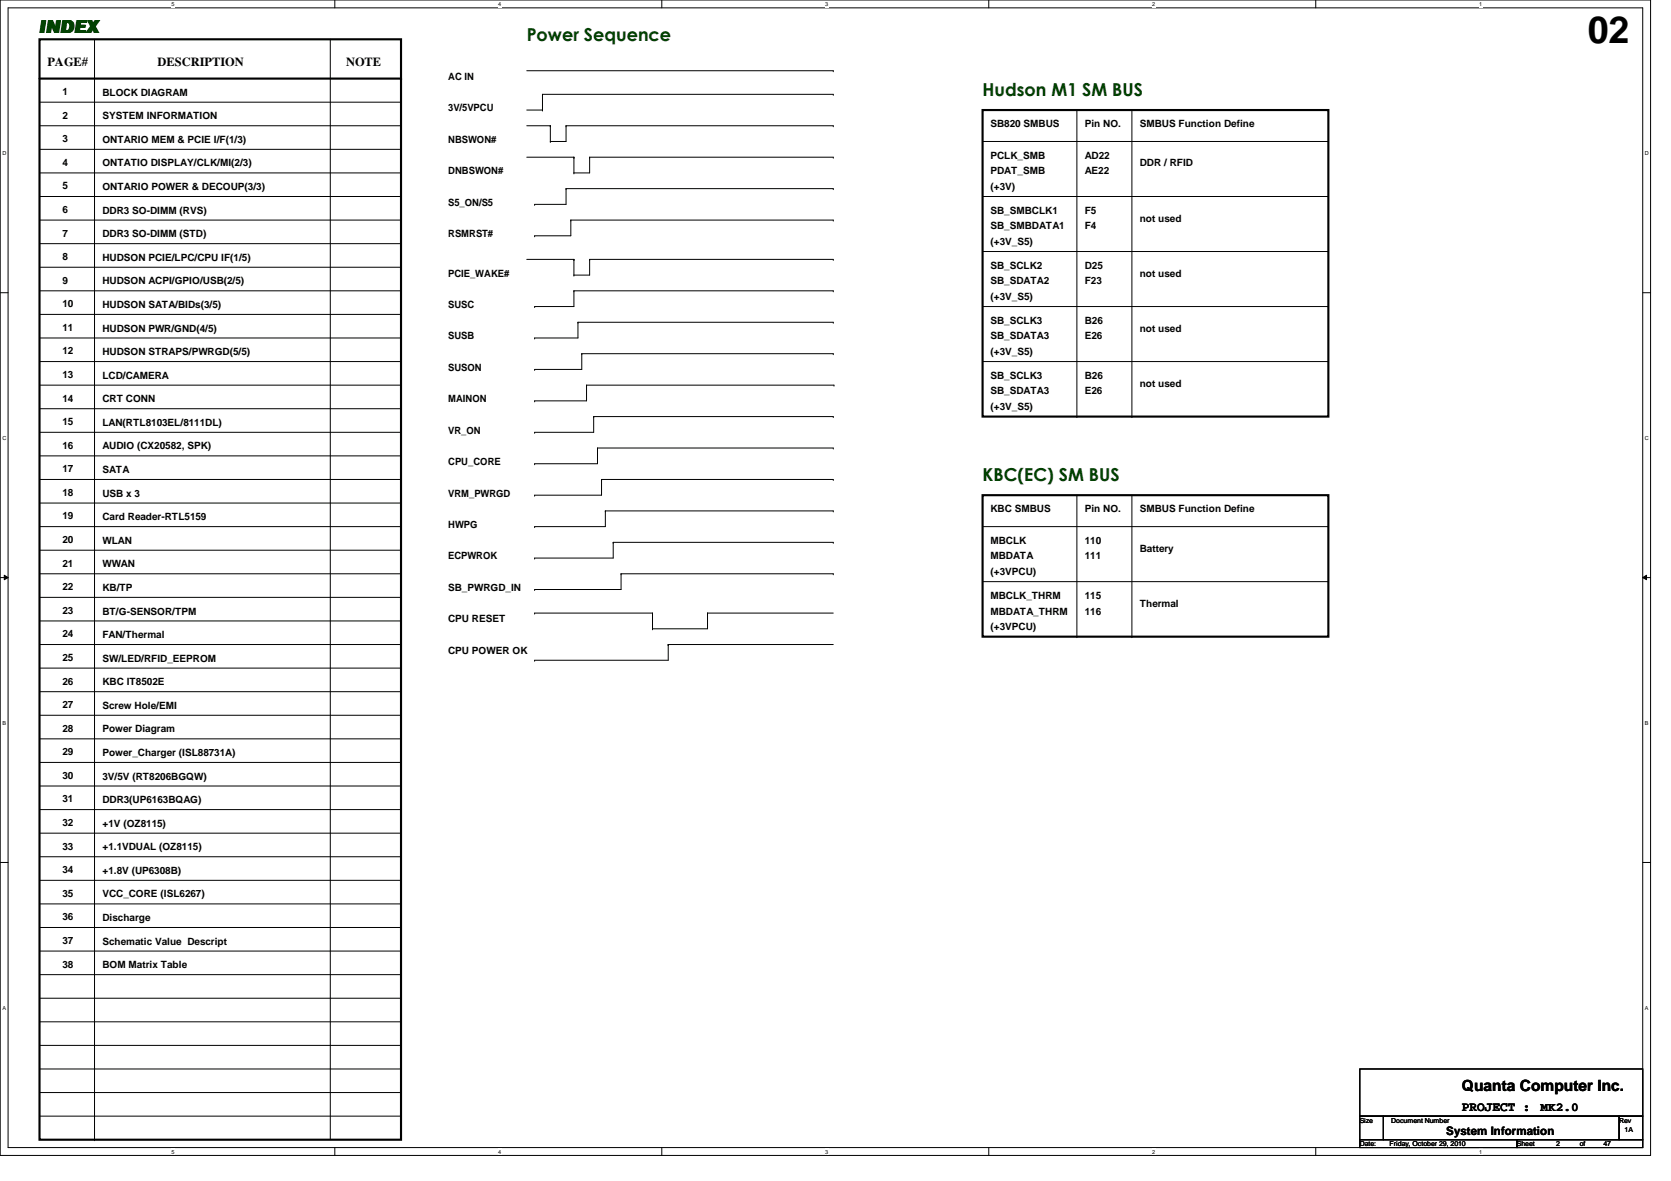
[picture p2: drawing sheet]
<svg xmlns="http://www.w3.org/2000/svg" width="297mm" height="210mm" viewBox="0 0 297 210" stroke-linecap="round" stroke-linejoin="round" font-family="sans-serif">
<defs><g id="words">
<text font-size="6.7" x="282.2" y="7.6">02</text>
<g font-size="3.2" fill="#004000">
<text x="7.1" y="5.8">INDEX</text>
<text x="93.6" y="7.3">Power Sequence</text>
<text x="174.7" y="17.1">Hudson M1 SM BUS</text>
<text x="174.7" y="85.5">KBC(EC) SM BUS</text>
</g>
<text font-size="2.8" x="259.9" y="194">Quanta Computer Inc.</text>
<text font-size="2.4" x="259.9" y="197.5">PROJECT :</text>
<g font-size="2.2">
<text x="8.4" y="11.8">PAGE#</text>
<text x="28" y="11.8">DESCRIPTION</text>
<text x="61.5" y="11.8">NOTE</text>
<text x="273.9" y="197.4">MK2.0</text>
</g>
<text font-size="2.1" x="257.1" y="201.7">System Information</text>
<g font-size="1.8">
<text x="11.1" y="16.9">1</text>
<text x="18.2" y="17">BLOCK DIAGRAM</text>
<text x="79.7" y="14.2">AC IN</text>
<text x="11.1" y="21.1">2</text>
<text x="18.2" y="21.2">SYSTEM INFORMATION</text>
<text x="79.7" y="19.8">3V/5VPCU</text>
<text x="176.1" y="22.6">SB820 SMBUS</text>
<text x="192.8" y="22.6">Pin NO.</text>
<text x="202.6" y="22.6">SMBUS Function Define</text>
<text x="11.1" y="25.3">3</text>
<text x="11.1" y="29.5">4</text>
<text x="18.2" y="29.6">ONTATIO DISPLAY/CLK/MI(2/3)</text>
<text x="18.2" y="25.4">ONTARIO MEM &amp; PCIE I/F(1/3)</text>
<text x="79.7" y="25.4">NBSWON#</text>
<text x="176.1" y="28.2">PCLK_SMB</text>
<text x="192.8" y="28.2">AD22</text>
<text x="202.6" y="29.6">DDR / RFID</text>
<text x="11.1" y="33.7">5</text>
<text x="18.2" y="33.8">ONTARIO POWER &amp; DECOUP(3/3)</text>
<text x="79.7" y="31">DNBSWON#</text>
<text x="176.1" y="33.8">(+3V)</text>
<text x="176.1" y="31">PDAT_SMB</text>
<text x="192.8" y="31">AE22</text>
<text x="11.1" y="37.8">6</text>
<text x="18.2" y="38">DDR3 SO-DIMM (RVS)</text>
<text x="79.7" y="36.6">S5_ON/S5</text>
<text x="176.1" y="40.8">SB_SMBDATA1</text>
<text x="176.1" y="38">SB_SMBCLK1</text>
<text x="192.8" y="40.8">F4</text>
<text x="192.8" y="38">F5</text>
<text x="202.6" y="39.4">not used</text>
<text x="11.1" y="42">7</text>
<text x="11.1" y="46.2">8</text>
<text x="18.2" y="42.2">DDR3 SO-DIMM (STD)</text>
<text x="18.2" y="46.4">HUDSON PCIE/LPC/CPU IF(1/5)</text>
<text x="79.7" y="42.2">RSMRST#</text>
<text x="176.1" y="47.8">SB_SCLK2</text>
<text x="176.1" y="43.6">(+3V_S5)</text>
<text x="192.8" y="47.8">D25</text>
<text x="11.1" y="50.4">9</text>
<text x="18.2" y="50.5">HUDSON ACPI/GPIO/USB(2/5)</text>
<text x="79.7" y="49.1">PCIE_WAKE#</text>
<text x="176.1" y="50.5">SB_SDATA2</text>
<text x="176.1" y="53.3">(+3V_S5)</text>
<text x="192.8" y="50.5">F23</text>
<text x="202.6" y="49.1">not used</text>
<text x="11.1" y="54.6">10</text>
<text x="11.1" y="58.8">11</text>
<text x="18.2" y="54.7">HUDSON SATA/BIDs(3/5)</text>
<text x="18.2" y="58.9">HUDSON PWR/GND(4/5)</text>
<text x="79.7" y="54.7">SUSC</text>
<text x="176.1" y="57.5">SB_SCLK3</text>
<text x="192.8" y="57.5">B26</text>
<text x="202.6" y="58.9">not used</text>
<text x="11.1" y="63">12</text>
<text x="18.2" y="63.1">HUDSON STRAPS/PWRGD(5/5)</text>
<text x="79.7" y="60.3">SUSB</text>
<text x="79.7" y="65.9">SUSON</text>
<text x="176.1" y="60.3">SB_SDATA3</text>
<text x="176.1" y="63.1">(+3V_S5)</text>
<text x="192.8" y="60.3">E26</text>
<text x="11.1" y="67.2">13</text>
<text x="11.1" y="71.4">14</text>
<text x="18.2" y="67.3">LCD/CAMERA</text>
<text x="18.2" y="71.5">CRT CONN</text>
<text x="79.7" y="71.5">MAINON</text>
<text x="176.1" y="67.3">SB_SCLK3</text>
<text x="176.1" y="70.1">SB_SDATA3</text>
<text x="192.8" y="67.3">B26</text>
<text x="192.8" y="70.1">E26</text>
<text x="202.6" y="68.7">not used</text>
<text x="11.1" y="75.6">15</text>
<text x="18.2" y="75.7">LAN(RTL8103EL/8111DL)</text>
<text x="79.7" y="77.1">VR_ON</text>
<text x="176.1" y="72.9">(+3V_S5)</text>
<text x="11.1" y="79.8">16</text>
<text x="11.1" y="83.9">17</text>
<text x="18.2" y="79.9">AUDIO (CX20582, SPK)</text>
<text x="79.7" y="82.7">CPU_CORE</text>
<text x="11.1" y="88.1">18</text>
<text x="18.2" y="88.3">USB x 3</text>
<text x="18.2" y="84.1">SATA</text>
<text x="79.7" y="88.3">VRM_PWRGD</text>
<text x="11.1" y="92.3">19</text>
<text x="18.2" y="92.5">Card Reader-RTL5159</text>
<text x="79.7" y="93.9">HWPG</text>
<text x="176.1" y="91.1">KBC SMBUS</text>
<text x="192.8" y="91.1">Pin NO.</text>
<text x="202.6" y="91.1">SMBUS Function Define</text>
<text x="11.1" y="96.5">20</text>
<text x="11.1" y="100.7">21</text>
<text x="18.2" y="96.6">WLAN</text>
<text x="18.2" y="100.8">WWAN</text>
<text x="79.7" y="99.4">ECPWROK</text>
<text x="176.1" y="96.6">MBCLK</text>
<text x="176.1" y="99.4">MBDATA</text>
<text x="192.8" y="96.6">110</text>
<text x="192.8" y="99.4">111</text>
<text x="202.6" y="98">Battery</text>
<text x="11.1" y="104.9">22</text>
<text x="18.2" y="105">KB/TP</text>
<text x="79.7" y="105">SB_PWRGD_IN</text>
<text x="176.1" y="102.2">(+3VPCU)</text>
<text x="176.1" y="106.4">MBCLK_THRM</text>
<text x="192.8" y="106.4">115</text>
<text x="202.6" y="107.8">Thermal</text>
<text x="11.1" y="109.1">23</text>
<text x="11.1" y="113.3">24</text>
<text x="18.2" y="109.2">BT/G-SENSOR/TPM</text>
<text x="18.2" y="113.4">FAN/Thermal</text>
<text x="79.7" y="110.6">CPU RESET</text>
<text x="176.1" y="112">(+3VPCU)</text>
<text x="176.1" y="109.2">MBDATA_THRM</text>
<text x="192.8" y="109.2">116</text>
<text x="11.1" y="117.5">25</text>
<text x="18.2" y="117.6">SW/LED/RFID_EEPROM</text>
<text x="79.7" y="116.2">CPU POWER OK</text>
<text x="11.1" y="121.7">26</text>
<text x="11.1" y="125.9">27</text>
<text x="18.2" y="121.8">KBC IT8502E</text>
<text x="18.2" y="126">Screw Hole/EMI</text>
<text x="11.1" y="130">28</text>
<text x="18.2" y="130.2">Power Diagram</text>
<text x="11.1" y="134.2">29</text>
<text x="18.2" y="134.4">Power_Charger (ISL88731A)</text>
<text x="11.1" y="138.4">30</text>
<text x="11.1" y="142.6">31</text>
<text x="18.2" y="138.6">3V/5V (RT8206BGQW)</text>
<text x="18.2" y="142.7">DDR3(UP6163BQAG)</text>
<text x="11.1" y="146.8">32</text>
<text x="18.2" y="146.9">+1V (OZ8115)</text>
<text x="11.1" y="151">33</text>
<text x="11.1" y="155.2">34</text>
<text x="18.2" y="151.1">+1.1VDUAL (OZ8115)</text>
<text x="18.2" y="155.3">+1.8V (UP6308B)</text>
<text x="11.1" y="159.4">35</text>
<text x="18.2" y="159.5">VCC_CORE (ISL6267)</text>
<text x="11.1" y="163.6">36</text>
<text x="11.1" y="167.8">37</text>
<text x="18.2" y="163.7">Discharge</text>
<text x="18.2" y="167.9">Schematic Value Descript</text>
<text x="11.1" y="172">38</text>
<text x="18.2" y="172.1">BOM Matrix Table</text>
</g>
<g font-size="1.2">
<text x="241.7" y="199.5">Size</text>
<text x="241.7" y="203.7">Date:</text>
<text x="247" y="203.7">Friday, October 29, 2010</text>
<text x="247.3" y="199.5">Document Number</text>
<text x="269.7" y="203.7">Sheet</text>
<text x="276.6" y="203.7">2</text>
<text x="280.8" y="203.7">of</text>
<text x="285" y="203.7">47</text>
<text x="287.8" y="199.5">Rev</text>
<text x="288.8" y="201.2">1A</text>
</g>
<g font-size="1">
<text x="30.5" y="1.1">5</text>
<text x="88.6" y="1.1">4</text>
<text x="146.7" y="1.1">3</text>
<text x="204.8" y="1.1">2</text>
<text x="262.9" y="1.1">1</text>
<text x=".4" y="27.6">D</text>
<text x="292.4" y="27.6">D</text>
<text x=".4" y="78.2">C</text>
<text x="292.4" y="78.2">C</text>
<text x=".4" y="128.9">B</text>
<text x="292.4" y="128.9">B</text>
<text x=".4" y="179.5">A</text>
<text x="292.4" y="179.5">A</text>
<text x="30.5" y="205">5</text>
<text x="88.6" y="205">4</text>
<text x="146.7" y="205">3</text>
<text x="204.8" y="205">2</text>
<text x="262.9" y="205">1</text>
</g>
</g></defs>
<path d="M0 0h293.4v205.4h-293.4zM1.4 1.4h290.6v202.6h-290.6z" fill="none" stroke="#000" stroke-width=".18"/>
<g fill="#fff">
<path d="M30.5 .2h.5v1.1h-.5z"/>
<path d="M30.5 204.1h.5v1.1h-.5z"/>
</g>
<path d="M59.5 0v1.4M59.5 204v1.4" fill="none" stroke="#000" stroke-width=".18"/>
<g fill="#fff">
<path d="M88.6 .2h.5v1.1h-.5z"/>
<path d="M88.6 204.1h.5v1.1h-.5z"/>
</g>
<path d="M117.6 0v1.4M117.6 204v1.4" fill="none" stroke="#000" stroke-width=".18"/>
<g fill="#fff">
<path d="M146.7 .2h.5v1.1h-.5z"/>
<path d="M146.7 204.1h.5v1.1h-.5z"/>
</g>
<path d="M175.8 0v1.4M175.8 204v1.4" fill="none" stroke="#000" stroke-width=".18"/>
<g fill="#fff">
<path d="M204.8 .2h.6v1.1h-.6z"/>
<path d="M204.8 204.1h.6v1.1h-.6z"/>
</g>
<path d="M233.9 0v1.4M233.9 204v1.4" fill="none" stroke="#000" stroke-width=".18"/>
<g fill="#fff">
<path d="M262.9 .2h.6v1.1h-.6z"/>
<path d="M262.9 204.1h.6v1.1h-.6z"/>
<path d="M.4 26.7h.7v1.1h-.7z"/>
<path d="M292.4 26.7h.7v1.1h-.7z"/>
<path d="M.4 77.3h.7v1.1h-.7z"/>
<path d="M292.4 77.3h.7v1.1h-.7z"/>
</g>
<path d="M0 52h1.4M292 52h1.4" fill="none" stroke="#000" stroke-width=".18"/>
<g fill="#fff">
<path d="M.4 128h.7v1.1h-.7z"/>
<path d="M292.4 128h.6v1.1h-.6z"/>
</g>
<path d="M0 102.7h1.4M.8 102.2l.6 .5-.6 .3zM292 102.7l.7-.5v.8zM292 102.7h1.4" fill="none" stroke="#000" stroke-width=".18"/>
<path d="M.8 102.2l.6 .5-.6 .3zM292 102.7l.7-.5v.8z" fill="#000"/>
<g fill="#fff">
<path d="M.4 178.6h.7v1.1h-.7z"/>
<path d="M292.4 178.6h.6v1.1h-.6z"/>
</g>
<g fill="none" stroke="#000" stroke-width=".18">
<path d="M7 18.2h64.3M16.8 7v195.6M58.7 7v195.6M71.3 18.2h.1M93.6 19.6h2.8M93.6 12.6h54.5M96.4 16.8h.1M96.4 19.6h.1M96.4 16.8h51.7M96.4 16.8v2.8M148.1 16.8h.1M148.1 12.6h.1"/>
<path d="M191.4 19.6v54.4M201.2 19.6v54.4M7 22.4h64.3M7 26.5h64.3M7 30.7h64.3M7 34.9h64.3M7 39.1h64.3M71.3 22.4h.1M71.3 26.5h.1M71.3 30.7h.1M71.3 34.9h.1M71.3 39.1h.1"/>
<path d="M93.6 22.4h4.2M93.6 27.9h8.4M95 36.3h.1M97.8 22.4h.1M97.8 25.1h.1M97.8 22.4v2.7M100.6 22.4h.1M100.6 33.5h.1M100.6 22.4h47.5M100.6 22.4v2.7h-2.8M100.6 33.5v2.8h-5.6M100.6 33.5h47.5"/>
<path d="M101.5 39.1h.1M101.5 39.1h46.6M101.5 39.1v2.8h-6.5M102 27.9h.1M102 30.7h.1M102 27.9v2.8M104.8 27.9h.1M104.8 27.9v2.8h-2.8M104.8 27.9h43.3M148.1 22.4h.1M148.1 27.9h.1M148.1 33.5h.1"/>
<path d="M148.1 39.1h.1M174.7 34.9h61.4M174.7 25.1h61.4M236.1 25.1h.1M236.1 34.9h.1M7 43.3h64.3M7 55.9h64.3M7 51.7h64.3M7 47.5h64.3M71.3 43.3h.1M71.3 55.9h.1M71.3 51.7h.1"/>
<path d="M71.3 47.5h.1M93.6 46.1h8.4M95 54.5h.1M95 41.9h.1M102 51.7h.1M102 46.1h.1M102 48.9h.1M102 51.7h46.1M102 46.1v2.8M102 51.7v2.8h-7M102.7 57.3h.1M102.7 57.3v2.8h-7.7"/>
<path d="M102.7 57.3h45.4M104.8 46.1h.1M104.8 46.1v2.8h-2.8M104.8 46.1h43.3M148.1 51.7h.1M148.1 57.3h.1M148.1 46.1h.1M174.7 54.5h61.4M174.7 44.7h61.4M236.1 44.7h.1M236.1 54.5h.1M7 60.1h64.3"/>
<path d="M7 64.3h64.3M7 68.5h64.3M7 76.8h64.3M7 72.6h64.3M71.3 60.1h.1M71.3 64.3h.1M71.3 68.5h.1M71.3 76.8h.1M71.3 72.6h.1M95 60.1h.1M95 65.7h.1M95 71.2h.1"/>
<path d="M95 76.8h.1M103.4 62.9h.1M103.4 62.9v2.8h-8.4M103.4 62.9h44.7M104.3 68.5h.1M104.3 68.5h43.9M104.3 68.5v2.7h-9.3M105.5 74h.1M105.5 74v2.8h-10.5M105.5 74h42.6M106.2 79.6h.1M106.2 79.6v2.8h-11.2"/>
<path d="M106.2 79.6h41.9M148.1 62.9h.1M148.1 74h.1M148.1 79.6h.1M148.2 68.5h.1M174.7 64.3h61.4M191.4 74h.1M201.2 74h.1M236.1 64.3h.1M7 97.8h64.3M7 81h64.3M7 93.6h64.3"/>
<path d="M7 85.2h64.3M7 89.4h64.3M71.3 97.8h.1M71.3 81h.1M71.3 93.6h.1M71.3 85.2h.1M71.3 89.4h.1M95 88h.1M95 93.6h.1M95 99.2h.1M95 82.4h.1M106.9 85.2h.1"/>
<path d="M106.9 85.2h41.2M106.9 85.2v2.8h-11.9M107.6 90.8h.1M107.6 90.8v2.8h-12.6M107.6 90.8h40.5M109 96.4h.1M109 96.4v2.8h-14M109 96.4h39.1M148.1 85.2h.1M148.1 90.8h.1M148.1 96.4h.1M174.7 93.6h61.4"/>
<path d="M191.4 88v25.2M201.2 88v25.2M236.1 93.6h.1M7 118.7h64.3M7 106.2h64.3M7 114.6h64.3M7 110.4h64.3M7 102h64.3M71.3 118.7h.1M71.3 106.2h.1M71.3 114.6h.1M71.3 110.4h.1"/>
<path d="M71.3 102h.1M95 104.8h.1M95 109h.1M95 117.3h.1M95 109h21M110.4 102h.1M110.4 102h37.7M110.4 102v2.8h-15.4M116 109h.1M116 111.8h.1M116 109v2.8M118.8 114.6h.1"/>
<path d="M118.8 114.6h29.3M118.8 114.6v2.7h-23.8M125.8 109h.1M125.8 109h22.3M125.8 109v2.8h-9.8M148.1 102h.1M174.7 103.4h61.4M191.4 113.2h.1M201.2 113.2h.1M236.1 103.4h.1M7 122.9h64.3M7 127.1h64.3"/>
<path d="M7 131.3h64.3M7 135.5h64.3M7 139.7h64.3M71.3 122.9h.1M71.3 127.1h.1M71.3 131.3h.1M71.3 135.5h.1M71.3 139.7h.1M0 153.3h1.4M7 143.9h64.3M7 148.1h64.3M7 152.3h64.3"/>
<path d="M7 156.5h64.3M71.3 143.9h.1M71.3 148.1h.1M71.3 152.3h.1M71.3 156.5h.1M292 153.3h1.4M7 160.7h64.3M7 164.8h64.3M7 169h64.3M7 173.2h64.3M7 177.4h64.3M71.3 160.7h.1"/>
<path d="M71.3 164.8h.1M71.3 169h.1M71.3 173.2h.1M71.3 177.4h.1M7 181.6h64.3M7 185.8h64.3M7 190h64.3M7 194.2h64.3M7 198.4h64.3M71.3 181.6h.1M71.3 185.8h.1M71.3 190h.1"/>
<path d="M71.3 194.2h.1M71.3 198.4h.1M241.7 190h50.3v8.4h-50.3zM241.7 198.4h4.2v4.2h-4.2zM245.9 198.4h41.9v4.2h-41.9zM287.8 198.4h4.2v4.2h-4.2zM16.8 202.6h.1M241.7 202.6h28v1.4h-28zM269.7 202.6h22.3v1.4h-22.3z"/>
</g>
<path d="M7 7h64.3v195.6h-64.3zM7 14h64.3M174.7 19.6h61.4v54.4h-61.4zM174.7 88h61.4v25.2h-61.4z" fill="none" stroke="#000" stroke-width=".38"/>
<circle cx="71.3" cy="14" r=".19" fill="#000"/>
<use href="#words"/>
</svg>
